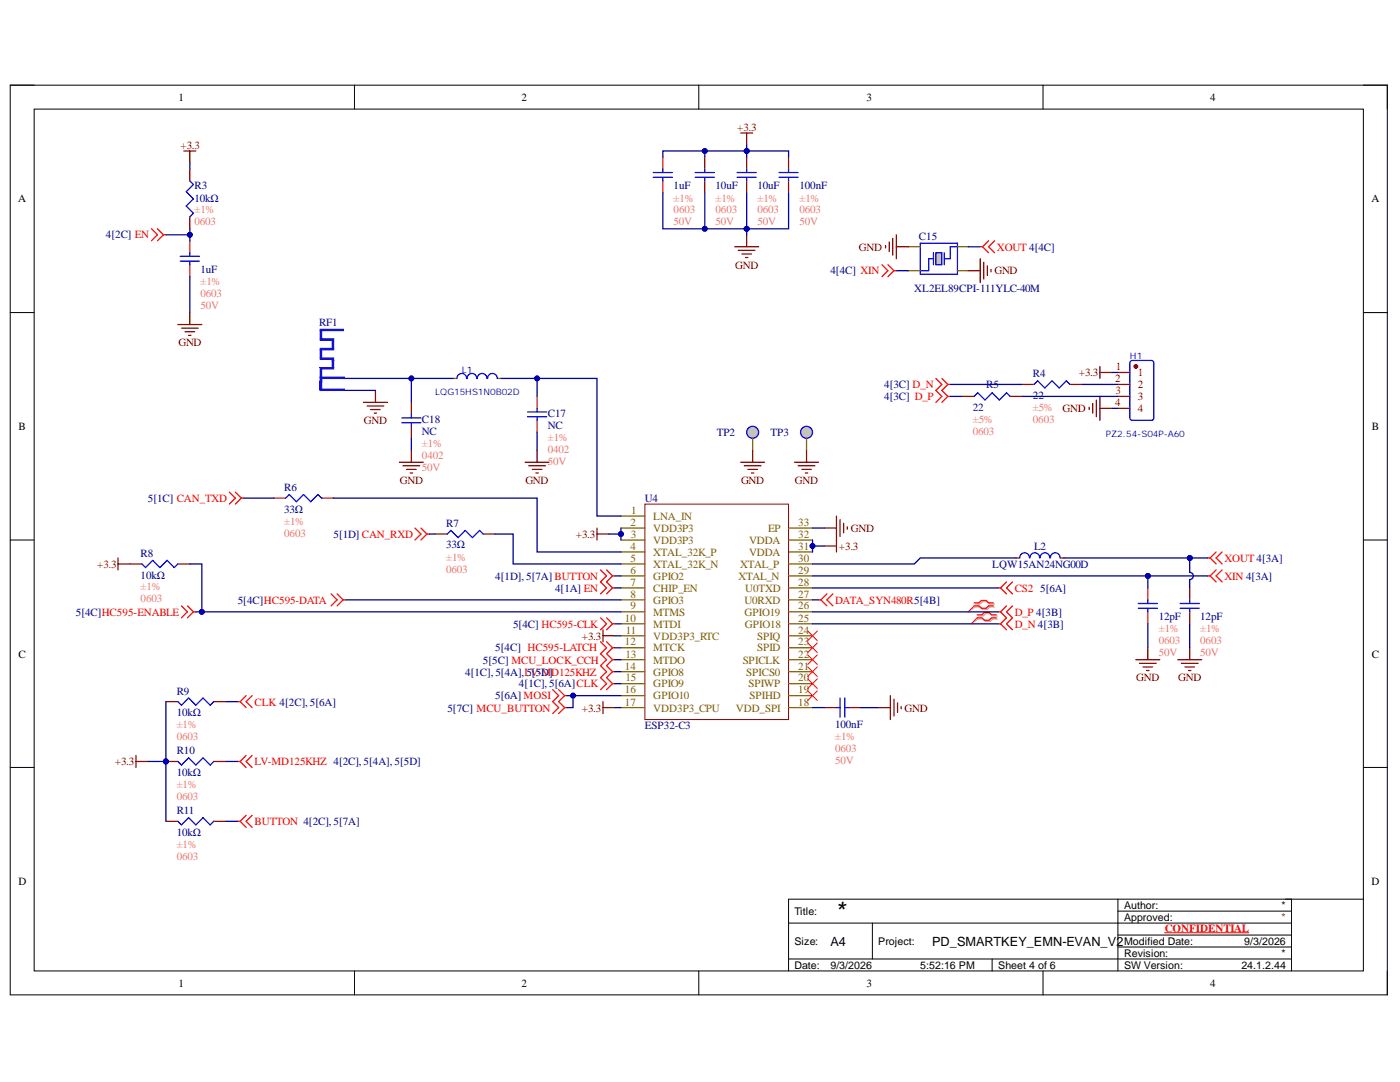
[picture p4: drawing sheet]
<svg xmlns="http://www.w3.org/2000/svg" width="279mm" height="216mm" viewBox="0 0 279 216" stroke-linecap="round" stroke-linejoin="round" font-family="sans-serif">
<defs><g id="words">
<text font-size="4.1" x="166.9" y="182.9">*</text>
<g font-size="2.5">
<text x="165.7" y="188.7">A4</text>
<text x="186" y="188.7">PD_SMARTKEY_EMN-EVAN_V2</text>
</g>
<g font-size="2.2">
<text x="35.6" y="20.1">1</text>
<text x="104.1" y="20.1">2</text>
<text x="172.9" y="20.1">3</text>
<text x="241.5" y="20.1">4</text>
<text x="3.6" y="40.4">A</text>
<text x="273.7" y="40.4">A</text>
<text x="3.7" y="85.8">B</text>
<text x="273.8" y="85.8">B</text>
<text x="3.7" y="131.2">C</text>
<text x="273.8" y="131.2">C</text>
<text x="3.7" y="176.6">D</text>
<text x="273.7" y="176.6">D</text>
<text x="35.6" y="196.9">1</text>
<text x="104.1" y="196.9">2</text>
<text x="172.9" y="196.9">3</text>
<text x="241.5" y="196.9">4</text>
</g>
<g font-size="2.2" fill="#800000">
<text x="36" y="29.7">+3.3</text>
<text x="147.1" y="26.1">+3.3</text>
<text x="146.7" y="53.6">GND</text>
<text x="171.4" y="50">GND</text>
<text x="198.4" y="54.8">GND</text>
<text x="35.6" y="69.1">GND</text>
<text x="215.3" y="75.1">+3.3</text>
<text x="212.1" y="82.2">GND</text>
<text x="72.6" y="84.6">GND</text>
<text x="79.8" y="96.6">GND</text>
<text x="104.8" y="96.6">GND</text>
<text x="147.9" y="96.6">GND</text>
<text x="158.6" y="96.6">GND</text>
<text x="114.9" y="107.3">+3.3</text>
<text x="169.8" y="106.1">GND</text>
<text x="19.4" y="113.3">+3.3</text>
<text x="167.4" y="109.7">+3.3</text>
<text x="116.1" y="127.6">+3.3</text>
<text x="226.8" y="136">GND</text>
<text x="235.1" y="136">GND</text>
<text x="116.1" y="142">+3.3</text>
<text x="180.5" y="142">GND</text>
<text x="22.9" y="152.7">+3.3</text>
</g>
<g font-size="2.2" fill="#000080">
<text x="38.8" y="37.8">R3</text>
<text x="38.8" y="40.2">10kΩ</text>
<text x="134.4" y="37.8">1uF</text>
<text x="142.8" y="37.8">10uF</text>
<text x="151.2" y="37.8">10uF</text>
<text x="159.6" y="37.8">100nF</text>
<text x="21.1" y="47.6">4[2C] EN</text>
<text x="183.4" y="47.8">C15</text>
<text x="40" y="54.5">1uF</text>
<text x="165.7" y="54.8">4[4C] XIN</text>
<text x="182.5" y="58.3">XL2EL89CPI-111YLC-40M</text>
<text x="63.7" y="65.1">RF1</text>
<text x="176.5" y="77.5">4[3C] D_N</text>
<text x="196.8" y="77.5">R5</text>
<text x="206.1" y="75.3">R4</text>
<text x="109.3" y="83.2">C17</text>
<text x="176.5" y="79.9">4[3C] D_P</text>
<text x="194.1" y="82">22</text>
<text x="206.1" y="79.6">22</text>
<text x="84.2" y="84.4">C18</text>
<text x="84.2" y="86.8">NC</text>
<text x="109.3" y="85.6">NC</text>
<text x="143.1" y="87.1">TP2</text>
<text x="153.8" y="87.1">TP3</text>
<text x="29.5" y="100.1">5[1C] CAN_TXD</text>
<text x="56.7" y="98">R6</text>
<text x="128.7" y="100.1">U4</text>
<text x="56.7" y="102.3">33Ω</text>
<text x="66.5" y="107.3">5[1D] CAN_RXD</text>
<text x="89" y="105.1">R7</text>
<text x="28.1" y="111.1">R8</text>
<text x="89" y="109.4">33Ω</text>
<text x="198" y="113.3">LQW15AN24NG00D</text>
<text x="206.4" y="109.7">L2</text>
<text x="28.1" y="115.4">10kΩ</text>
<text x="98.8" y="115.7">4[1D], 5[7A] BUTTON</text>
<text x="110.8" y="118.1">4[1A] EN</text>
<text x="207.6" y="118.1">5[6A]</text>
<text x="15.1" y="122.9">5[4C]HC595-ENABLE</text>
<text x="47.4" y="120.4">5[4C]HC595-DATA</text>
<text x="102.4" y="125.2">5[4C] HC595-CLK</text>
<text x="231.3" y="123.8">12pF</text>
<text x="239.5" y="123.8">12pF</text>
<text x="98.8" y="130">5[4C] HC595-LATCH</text>
<text x="92.8" y="134.8">4[1C], 5[4A],L5[5D]</text>
<text x="96.4" y="132.4">5[5C] MCU_LOCK_CCH</text>
<text x="103.6" y="137.2">4[1C], 5[6A]CLK</text>
<text x="35.3" y="138.6">R9</text>
<text x="35.3" y="142.9">10kΩ</text>
<text x="89.3" y="142">5[7C] MCU_BUTTON</text>
<text x="98.8" y="139.5">5[6A] MOSI</text>
<text x="128.7" y="145.5">ESP32-C3</text>
<text x="166.7" y="145.3">100nF</text>
<text x="35.3" y="150.5">R10</text>
<text x="35.3" y="154.8">10kΩ</text>
<text x="35.3" y="162.5">R11</text>
<text x="35.3" y="166.8">10kΩ</text>
</g>
<g font-size="2.2" fill="#dd7e6b">
<text x="134.4" y="40.2">±1%</text>
<text x="142.8" y="40.2">±1%</text>
<text x="151.2" y="40.2">±1%</text>
<text x="159.6" y="40.2">±1%</text>
<text x="38.8" y="42.6">±1%</text>
<text x="38.8" y="45">0603</text>
<text x="134.4" y="42.6">0603</text>
<text x="134.4" y="45">50V</text>
<text x="142.8" y="42.6">0603</text>
<text x="142.8" y="45">50V</text>
<text x="151.2" y="42.6">0603</text>
<text x="151.2" y="45">50V</text>
<text x="159.6" y="42.6">0603</text>
<text x="159.6" y="45">50V</text>
<text x="40" y="56.9">±1%</text>
<text x="40" y="59.3">0603</text>
<text x="40" y="61.7">50V</text>
<text x="206.1" y="82">±5%</text>
<text x="84.2" y="89.2">±1%</text>
<text x="109.3" y="88">±1%</text>
<text x="194.1" y="84.4">±5%</text>
<text x="194.1" y="86.8">0603</text>
<text x="206.1" y="84.4">0603</text>
<text x="84.2" y="91.5">0402</text>
<text x="84.2" y="94">50V</text>
<text x="109.3" y="90.3">0402</text>
<text x="109.3" y="92.7">50V</text>
<text x="56.7" y="104.7">±1%</text>
<text x="56.7" y="107.1">0603</text>
<text x="89" y="111.9">±1%</text>
<text x="28.1" y="117.8">±1%</text>
<text x="89" y="114.3">0603</text>
<text x="28.1" y="120.2">0603</text>
<text x="231.3" y="126.2">±1%</text>
<text x="231.3" y="128.5">0603</text>
<text x="231.3" y="131">50V</text>
<text x="239.5" y="126.2">±1%</text>
<text x="239.5" y="128.5">0603</text>
<text x="239.5" y="131">50V</text>
<text x="35.3" y="145.3">±1%</text>
<text x="35.3" y="147.7">0603</text>
<text x="166.7" y="147.7">±1%</text>
<text x="166.7" y="150.1">0603</text>
<text x="166.7" y="152.5">50V</text>
<text x="35.3" y="157.3">±1%</text>
<text x="35.3" y="159.6">0603</text>
<text x="35.3" y="169.2">±1%</text>
<text x="35.3" y="171.6">0603</text>
</g>
<g font-size="2.2" fill="#f00">
<text x="199" y="50">XOUT 4[4C]</text>
<text x="244.4" y="112.1">XOUT 4[3A]</text>
<text x="202.5" y="118.1">CS2</text>
<text x="244.4" y="115.7">XIN 4[3A]</text>
<text x="166.7" y="120.4">DATA_SYN480R5[4B]</text>
<text x="202.5" y="122.9">D_P 4[3B]</text>
<text x="202.5" y="125.2">D_N 4[3B]</text>
<text x="105.9" y="134.8">V-MD125KHZ</text>
<text x="50.8" y="140.8">CLK 4[2C], 5[6A]</text>
<text x="50.8" y="152.7">LV-MD125KHZ 4[2C], 5[4A], 5[5D]</text>
<text x="50.8" y="164.6">BUTTON 4[2C], 5[7A]</text>
<text x="232.4" y="185.9">CONFIDENTIAL</text>
</g>
<g font-size="2.2" fill="#800">
<text x="222.5" y="76.2">2</text>
<text x="222.7" y="73.9">1</text>
<text x="227.1" y="75.1">1</text>
<text x="227.1" y="77.5">2</text>
<text x="222.5" y="81.1">4</text>
<text x="222.6" y="78.7">3</text>
<text x="227.1" y="79.9">3</text>
<text x="227.1" y="82.2">4</text>
</g>
<g font-size="2.2" fill="#7f6000">
<text x="125.8" y="105">2</text>
<text x="125.9" y="107.3">3</text>
<text x="126" y="102.5">1</text>
<text x="130.4" y="103.7">LNA_IN</text>
<text x="130.4" y="106.1">VDD3P3</text>
<text x="153.3" y="106.1">EP</text>
<text x="159.3" y="107.3">32</text>
<text x="159.3" y="105">33</text>
<text x="125.8" y="109.7">4</text>
<text x="125.8" y="112.1">5</text>
<text x="130.4" y="108.5">VDD3P3</text>
<text x="130.4" y="110.9">XTAL_32K_P</text>
<text x="130.4" y="113.3">XTAL_32K_N</text>
<text x="147.7" y="113.3">XTAL_P</text>
<text x="149.5" y="110.9">VDDA</text>
<text x="149.5" y="108.5">VDDA</text>
<text x="159.3" y="112.1">30</text>
<text x="159.3" y="109.7">31</text>
<text x="125.8" y="114.5">6</text>
<text x="125.8" y="116.9">7</text>
<text x="125.8" y="119.2">8</text>
<text x="130.4" y="115.7">GPIO2</text>
<text x="130.4" y="118.1">CHIP_EN</text>
<text x="147.4" y="115.7">XTAL_N</text>
<text x="148.7" y="118.1">U0TXD</text>
<text x="159.3" y="119.2">27</text>
<text x="159.3" y="116.9">28</text>
<text x="159.3" y="114.5">29</text>
<text x="124.7" y="124.1">10</text>
<text x="125.8" y="121.6">9</text>
<text x="130.4" y="120.4">GPIO3</text>
<text x="130.4" y="122.9">MTMS</text>
<text x="130.4" y="125.2">MTDI</text>
<text x="148.6" y="122.9">GPIO19</text>
<text x="148.6" y="120.4">U0RXD</text>
<text x="148.6" y="125.2">GPIO18</text>
<text x="159.3" y="124.1">25</text>
<text x="159.3" y="121.6">26</text>
<text x="124.7" y="128.8">12</text>
<text x="124.8" y="131.2">13</text>
<text x="124.9" y="126.4">11</text>
<text x="130.4" y="127.6">VDD3P3_RTC</text>
<text x="130.4" y="130">MTCK</text>
<text x="151.1" y="130">SPID</text>
<text x="151.1" y="127.6">SPIQ</text>
<text x="159.3" y="131.2">22</text>
<text x="159.3" y="128.8">23</text>
<text x="159.3" y="126.4">24</text>
<text x="124.7" y="133.6">14</text>
<text x="124.8" y="136">15</text>
<text x="130.4" y="132.4">MTDO</text>
<text x="130.4" y="134.8">GPIO8</text>
<text x="130.4" y="137.2">GPIO9</text>
<text x="148.2" y="132.4">SPICLK</text>
<text x="148.9" y="134.8">SPICS0</text>
<text x="149.4" y="137.2">SPIWP</text>
<text x="159.3" y="136">20</text>
<text x="159.3" y="133.6">21</text>
<text x="124.7" y="138.3">16</text>
<text x="124.7" y="140.8">17</text>
<text x="130.4" y="139.5">GPIO10</text>
<text x="130.4" y="142">VDD3P3_CPU</text>
<text x="146.9" y="142">VDD_SPI</text>
<text x="149.6" y="139.5">SPIHD</text>
<text x="159.3" y="140.8">18</text>
<text x="159.3" y="138.3">19</text>
</g>
<g font-size="2.1">
<text x="158.5" y="182.5">Title:</text>
<text x="224.3" y="181.4">Author:</text>
<text x="224.3" y="183.7">Approved:</text>
<text x="255.8" y="181.4">*</text>
<text x="158.5" y="188.5">Size:</text>
<text x="175.3" y="188.5">Project:</text>
<text x="224.3" y="190.9">Revision:</text>
<text x="224.3" y="188.5">Modified Date:</text>
<text x="248.3" y="188.5">9/3/2026</text>
<text x="255.8" y="190.9">*</text>
<text x="158.5" y="193.4">Date:</text>
<text x="165.7" y="193.4">9/3/2026</text>
<text x="183.6" y="193.4">5:52:16 PM</text>
<text x="199.2" y="193.4">Sheet 4 of 6</text>
<text x="224.3" y="193.4">SW Version:</text>
<text x="247.7" y="193.4">24.1.2.44</text>
</g>
<text font-size="2.1" fill="#85200c" x="255.8" y="183.7">*</text>
<g font-size="1.8" fill="#00f">
<text x="225.5" y="71.6">H1</text>
<text x="92.2" y="74.5">L1</text>
<text x="86.8" y="78.8">LQG15HS1N0B02D</text>
<text x="220.7" y="87.1">PZ2.54-S04P-A60</text>
</g>
</g></defs>
<path d="M2 17h274.9v181.5h-274.9z" fill="none" stroke="#000" stroke-width=".2"/>
<path d="M6.8 21.8h265.3v171.9h-265.3z" fill-rule="evenodd" fill="#fff"/>
<g fill="none" stroke="#000" stroke-width=".2">
<path d="M2 17h4.8M70.7 17v4.8M139.5 17v4.8M208.2 17v4.8M272.1 17h4.8v4.8M6.8 21.8h265.3v171.9h-265.3zM2 62.4h4.8M272.1 62.4h4.8M2 107.8h4.8M272.1 107.8h4.8M2 153.1h4.8M272.1 153.1h4.8"/>
<path d="M223.1 179.4v14.3M257.7 179.4v14.3M272.1 179.4h-114.7v14.3M70.7 193.7v4.8M139.5 193.7v4.8M157.4 184.2h100.3M157.4 191.4h100.3M174.1 184.2v7.2M198 191.4v2.3M208.2 193.7v4.8M223.1 181.8h34.6M223.1 186.6h34.6"/>
<path d="M223.1 189h34.6M276.9 193.7v4.8"/>
</g>
<path d="M232.4 186.1h16.8" fill="none" stroke="#f00" stroke-width=".2"/>
<path d="M119.1 105.4v2.4M119.1 106.6h2.4" fill="none" stroke="#800000" stroke-width=".25"/>
<path d="M128.7 100.6h28.7v43h-28.7z" fill-rule="evenodd" fill="#fff"/>
<path d="M128.7 100.6h28.7v43h-28.7z" fill="none" stroke="#800000" stroke-width=".2"/>
<g fill="none" stroke="#7f6000" stroke-width=".25">
<path d="M123.9 103h4.8M123.9 105.4h4.8M123.9 107.8h4.8M123.9 110.1h4.8M123.9 112.5h4.8M123.9 114.9h4.8M123.9 117.3h4.8M123.9 119.7h4.8M157.4 105.4h4.8M157.4 107.8h4.8M157.4 110.1h4.8M157.4 112.5h4.8"/>
<path d="M157.4 114.9h4.8M157.4 117.3h4.8M157.4 119.7h4.8M123.9 122.1h4.8M123.9 124.5h4.8M123.9 126.9h4.8M123.9 129.3h4.8M123.9 131.6h4.8M123.9 134h4.8M123.9 136.4h4.8M123.9 138.8h4.8M157.4 122.1h4.8"/>
<path d="M157.4 124.5h4.8M157.4 126.9h4.8M157.4 129.3h4.8M157.4 131.6h4.8M157.4 134h4.8M157.4 136.4h4.8M157.4 138.8h4.8M123.9 141.2h4.8M157.4 141.2h4.8"/>
</g>
<path d="M164.5 105.4h2.4M166.9 103v4.8M167.7 103.7v3.3M168.4 104.4v1.9M169.1 105.1v.5" fill="none" stroke="#800000" stroke-width=".25"/>
<path d="M63.9 73.5h2.7M64.1 73.4v2.1" fill="none" stroke="#c0c0c0" stroke-width=".24"/>
<path d="M63.9 73.4h.3v2.1l-.3-.2zM63.9 73.4h2.7v.2h-2.4z" fill="none" stroke="#00f" stroke-width=".25"/>
<path d="M66.3 71.9h.3v1.5h-.3z" fill-rule="evenodd" fill="#c0c0c0"/>
<path d="M66.3 71.9h.3v1.5h-.3z" fill="none" stroke="#00f" stroke-width=".25"/>
<path d="M63.9 71.4h2.7v.5h-.3v-.2h.3h-2.7z" fill-rule="evenodd" fill="#c0c0c0"/>
<path d="M63.9 71.4h2.7v.5h-.3v-.2h.3h-2.7z" fill="none" stroke="#00f" stroke-width=".25"/>
<path d="M63.9 69.8h.3v1.6h-.3z" fill-rule="evenodd" fill="#c0c0c0"/>
<path d="M63.9 69.8h.3v1.6h-.3zM63.9 69.5h2.7v.3h-2.7z" fill="none" stroke="#00f" stroke-width=".25"/>
<path d="M63.9 69.7h2.7" fill="none" stroke="#c0c0c0" stroke-width=".24"/>
<path d="M66.3 67.9h.3v1.6h-.3z" fill-rule="evenodd" fill="#c0c0c0"/>
<path d="M63.9 67.6h2.7v.3h-2.7zM66.3 67.9h.3v1.6h-.3z" fill="none" stroke="#00f" stroke-width=".25"/>
<path d="M63.9 67.7h2.7" fill="none" stroke="#c0c0c0" stroke-width=".24"/>
<path d="M63.9 66h.3v1.6h-.3z" fill-rule="evenodd" fill="#c0c0c0"/>
<path d="M63.9 66h.3v1.6h-.3zM63.9 65.7h4.6v.3h-4.6z" fill="none" stroke="#00f" stroke-width=".25"/>
<path d="M63.9 65.8h4.6" fill="none" stroke="#c0c0c0" stroke-width=".24"/>
<path d="M68.5 75.5h.5M68.5 77.9h.5" fill="none" stroke="#7f6000" stroke-width=".25"/>
<path d="M63.9 76v1.9h.3v-1.9h-.3v1.7h4.8v.2h-4.8z" fill-rule="evenodd" fill="#c0c0c0"/>
<path d="M63.9 76v1.9h.3v-1.9h-.3v1.7h4.8v.2h-4.8zM63.9 75.3h4.8v.2h-4.8z" fill="none" stroke="#00f" stroke-width=".25"/>
<path d="M63.9 75.4h4.8" fill="none" stroke="#c0c0c0" stroke-width=".24"/>
<path d="M63.9 75.3h.3v.9h-.3z" fill-rule="evenodd" fill="#c0c0c0"/>
<g fill="none" stroke="#00f" stroke-width=".25">
<path d="M130.4 35.4h3.8M130.4 34.4h3.8M132.3 33.7v.7M132.3 35.4v.7M138.7 35.4h3.9M138.7 34.4h3.9M140.6 33.7v.7M140.6 35.4v.7M147.1 35.4h3.8M147.1 34.4h3.8M149 33.7v.7M149 35.4v.7"/>
<path d="M155.5 35.4h3.8M155.5 34.4h3.8M157.4 33.7v.7M157.4 35.4v.7M185.6 51.6h.7M186.3 50.4v2.4M188.4 50.4v2.4M188.4 51.6h.8M63.9 75.3h.3v.9h-.3z"/>
</g>
<g fill="none" stroke="#800000" stroke-width=".25">
<path d="M146.6 49.2h4.8M147.3 50h3.4M148.1 50.7h1.9M148.8 51.4h.5M149 46.8v2.4M74.9 77.9v2.4M72.5 80.3h4.8M73.3 81h3.3M74 81.7h1.9M74.7 82.4h.5M79.7 92.2h4.8M80.4 92.9h3.4"/>
<path d="M81.1 93.7h2M81.9 94.4h.4M82.1 89.8v2.4M104.8 92.2h4.8M105.5 92.9h3.4M106.2 93.7h1.9M106.9 94.4h.5M107.2 89.8v2.4"/>
</g>
<path d="M132.3 31.3v2.4M132.3 36.1v2.4M140.6 31.3v2.4M140.6 36.1v2.4M149 31.3v2.4M149 36.1v2.4M157.4 31.3v2.4M157.4 36.1v2.4" fill="none" stroke="#a61c00" stroke-width=".25"/>
<path d="M186.8 50.4h1.2v2.4h-1.2z" fill-rule="evenodd" fill="#c0c0c0"/>
<g fill="none" stroke="#00f" stroke-width=".25">
<path d="M183.7 48.5h7.4v6.2h-7.4zM185.6 51.6h-.3v2.4h-1.6M186.8 50.4h1.2v2.4h-1.2zM191.1 49.2h-1.5v2.4h-.4M229.1 119.7v.7M237.4 119.7v.7M227.2 121.4h3.8M227.2 120.4h3.8M229.1 121.4v.7M235.5 121.4h3.8M235.5 120.4h3.8M237.4 121.4v.7"/>
<path d="M35.5 163.9l.7 .7 1.4-1.4 1.5 1.4 1.4-1.4 1.4 1.4 .8-.7"/>
</g>
<path d="M181.3 54h2.4M181.3 49.2h2.4M191.1 54h2.1M191.1 49.2h2.1" fill="none" stroke="#7f6000" stroke-width=".25"/>
<g fill="none" stroke="#800000" stroke-width=".25">
<path d="M176.7 49v.5M177.5 48.3v1.9M178.2 47.6v3.3M178.9 46.8v4.8M178.9 49.2h2.4M193.2 54h2.4M195.6 51.6v4.8M196.3 52.3v3.4M197.1 53.1v1.9M197.8 53.8v.5M164.5 108.9h2.4M166.9 107.8v2.3"/>
<path d="M120.3 125.7v2.4M120.3 126.9h2.4M226.7 131.6h4.8M227.4 132.4h3.3M228.1 133.1h1.9M228.8 133.8h.5M229.1 129.3v2.3M235 131.6h4.8M235.8 132.4h3.3M236.5 133.1h1.9M237.2 133.8h.5M237.4 129.3v2.3"/>
<path d="M120.3 140v2.4M120.3 141.2h2.4"/>
</g>
<g fill="none" stroke="#f00" stroke-width=".25">
<path d="M176 52.8l1.2 1.2-1.2 1.2M177.2 52.8l1.2 1.2M178.4 54l-1.2 1.2M178.4 54h.5M195.6 49.2h.5M196.1 49.2l1.2 1.2M197.3 48l-1.2 1.2M198.5 48l-1.2 1.2 1.2 1.2M119.9 116.1l1.2 1.2-1.2 1.2M121.1 116.1l1.1 1.2M122.2 117.3l-1.1 1.2M122.2 117.3h.5"/>
<path d="M241 114.9h.5M241 111.3h.5M241.5 114.9l1.2 1.2M241.5 111.3l1.2 1.2M242.7 113.7l-1.2 1.2M242.7 110.1l-1.2 1.2M243.9 113.7l-1.2 1.2 1.2 1.2M243.9 110.1l-1.2 1.2 1.2 1.2M199.2 122.1h.5M199.2 124.5h.5M199.7 122.1l1.2 1.2-1.2 1.2M199.7 124.5l1.2 1.2"/>
<path d="M200.9 120.9l-1.2 1.2M202.1 120.9l-1.2 1.2 1.2 1.2-1.2 1.2 1.2 1.2"/>
</g>
<path d="M229.1 117.3v2.4M237.4 117.3v2.4M229.1 122.1v2.4M237.4 122.1v2.4" fill="none" stroke="#a61c00" stroke-width=".25"/>
<path d="M33.1 163.9h2.4M42.7 163.9h2.4" fill="none" stroke="#980000" stroke-width=".25"/>
<circle cx="33.1" cy="151.9" r=".48" fill="#000080"/>
<circle cx="33.1" cy="151.9" r=".48" fill="none" stroke="#000080" stroke-width=".2"/>
<path d="M33.1 151.9h2.4M42.7 151.9h2.4" fill="none" stroke="#980000" stroke-width=".25"/>
<circle cx="33.1" cy="151.9" r=".48" fill="#000080"/>
<circle cx="33.1" cy="151.9" r=".48" fill="none" stroke="#000080" stroke-width=".2"/>
<path d="M37.9 36.1l.7 .7-1.4 1.4 1.4 1.5-1.4 1.4 1.4 1.4-.7 .8M36 52.1h3.8M36 51.1h3.8M37.9 50.4v.7M37.9 52.1v.7M35.5 151.9l.7 .8 1.4-1.5 1.5 1.5 1.4-1.5 1.4 1.5 .8-.8M35.5 140l.7 .7 1.4-1.4 1.5 1.4 1.4-1.4 1.4 1.4 .8-.7" fill="none" stroke="#00f" stroke-width=".25"/>
<path d="M37.9 33.7v2.4M37.9 43.3v2.4M33.1 140h2.4M42.7 140h2.4" fill="none" stroke="#980000" stroke-width=".25"/>
<path d="M36.7 30.1h2.4M37.9 30.1v2.4M147.8 26.5h2.4M149 26.5v2.4M35.5 64.8h4.8M36.2 65.5h3.4M36.9 66.2h1.9M37.6 66.9h.5M37.9 62.4v2.4M27.1 150.7v2.4M27.1 151.9h2.4" fill="none" stroke="#800000" stroke-width=".25"/>
<path d="M30.2 45.7l1.2 1.1-1.2 1.2M31.4 45.7l1.2 1.1M32.6 46.8l-1.2 1.2M32.6 46.8h.5" fill="none" stroke="#f00" stroke-width=".25"/>
<path d="M37.9 48v2.4M37.9 52.8v2.4" fill="none" stroke="#a61c00" stroke-width=".25"/>
<circle cx="150.2" cy="86.3" r="1.19" fill="#c0c0c0"/>
<circle cx="150.2" cy="86.3" r="1.19" fill="none" stroke="#00f" stroke-width=".25"/>
<path d="M150.2 87.5v2.3" fill="none" stroke="#7f6000" stroke-width=".25"/>
<circle cx="161" cy="86.3" r="1.19" fill="#c0c0c0"/>
<g fill="none" stroke="#00f" stroke-width=".25">
<path d="M91.2 75.5a.95 .95 0 0 1 1-1 .95 .95 0 0 1 .9 1M93.2 75.5a.95 .95 0 0 1 1-1 .95 .95 0 0 1 .9 1M95.3 75.5a.95 .95 0 0 1 .9-1 .95 .95 0 0 1 1 1M97.3 75.5a.95 .95 0 0 1 1-1 .95 .95 0 0 1 .9 1M194.4 79.1l.7-.7 1.5 1.4 1.4-1.4 1.4 1.4 1.5-1.4 .7 .7M206.4 76.7l.7-.7 1.4 1.4 1.5-1.4 1.4 1.4 1.4-1.4 .7 .7M80.2 84.3h3.8M80.2 83.4h3.8M82.1 82.7v.7M82.1 84.3v.8M105.3 83.2h3.8M105.3 82.2h3.8"/>
<path d="M107.2 81.5v.7M107.2 83.2v.7"/>
<circle cx="161" cy="86.3" r="1.19"/>
</g>
<path d="M90.5 75.5h.7M99.3 75.5h.7M161 87.5v2.3" fill="none" stroke="#7f6000" stroke-width=".25"/>
<path d="M147.8 92.2h4.8M148.5 92.9h3.4M149.3 93.7h1.9M150 94.4h.4M150.2 89.8v2.4M158.6 92.2h4.8M159.3 92.9h3.3M160 93.7h1.9M160.7 94.4h.5M161 89.8v2.4" fill="none" stroke="#800000" stroke-width=".25"/>
<path d="M192 79.1h2.4M201.6 79.1h2.4M204 76.7h2.4M213.5 76.7h2.4" fill="none" stroke="#980000" stroke-width=".25"/>
<path d="M107.2 79.1v2.4M82.1 80.3v2.4M82.1 85.1v2.4M107.2 83.9v2.4" fill="none" stroke="#a61c00" stroke-width=".25"/>
<path d="M225.7 72l4.1-.1 .4 .3 .1 11.2-.3 .4-4 .1-.4-.3-.1-11.2z" fill="#fff"/>
<path d="M225.7 72l4.1-.1 .4 .3 .1 11.2-.3 .4-4 .1-.4-.3-.1-11.2z" fill="none" stroke="#00f" stroke-width=".25"/>
<circle cx="226.7" cy="73.1" r=".36" fill="#800"/>
<g fill="none" stroke="#800" stroke-width=".25">
<path d="M223.1 74.3h2.4M223.1 76.7h2.4M223.1 79.1h2.4M223.1 81.5h2.4M202.8 111.3h.7M211.6 111.3h.7"/>
<circle cx="226.7" cy="73.1" r=".36"/>
</g>
<g fill="none" stroke="#800000" stroke-width=".25">
<path d="M218.8 79.8v3.4M219.5 73.1v2.4M219.5 79.1v4.8M219.5 74.3h2.4M217.4 81.2v.5M218.1 80.5v1.9M219.5 81.5h2.4M23.5 111.3v2.4M23.5 112.5h2.4M177.7 138.8v4.8M178.4 139.5v3.4M175.3 141.2h2.4"/>
<path d="M179.1 140.2v1.9M179.8 141v.4"/>
</g>
<g fill="none" stroke="#f00" stroke-width=".25">
<path d="M186.8 75.5l1.2 1.2-1.2 1.2 1.2 1.2-1.2 1.2M188 75.5l1.2 1.2M189.2 79.1l-1.2 1.2M189.2 76.7l-1.2 1.2 1.2 1.2M189.2 79.1h.4M189.2 76.7h.4M45.8 98.2l1.2 1.2-1.2 1.2M47 98.2l1.2 1.2M48.2 99.4l-1.2 1.2M48.2 99.4h.4M66.1 118.5l1.2 1.2-1.2 1.2M67.3 118.5l1.2 1.2"/>
<path d="M68.5 119.7h.5M68.5 119.7l-1.2 1.2M82.8 105.4l1.2 1.2-1.2 1.2M84 105.4l1.2 1.2M85.2 106.6l-1.2 1.2M85.2 106.6h.5M119.9 113.7l1.2 1.2-1.2 1.2M121.1 113.7l1.1 1.2M122.2 114.9l-1.1 1.2M122.2 114.9h.5M163.4 119.7h.4M163.8 119.7l1.2 1.2"/>
<path d="M165 118.5l-1.2 1.2M166.2 118.5l-1.2 1.2 1.2 1.2M199.2 117.3h.5M199.7 117.3l1.2 1.2M200.9 116.1l-1.2 1.2M202.1 116.1l-1.2 1.2 1.2 1.2M36.2 120.9l1.2 1.2-1.2 1.2M37.4 120.9l1.2 1.2M38.6 122.1l-1.2 1.2M38.6 122.1h.5M49.1 138.8l-1.2 1.2M50.3 138.8l-1.2 1.2 1.2 1.2"/>
<path d="M110.3 137.6l1.2 1.2-1.2 1.2M111.5 137.6l1.2 1.2M112.7 138.8l-1.2 1.2M112.7 138.8h.5M119.9 128.1l1.2 1.2-1.2 1.1 1.2 1.2-1.2 1.2 1.2 1.2-1.2 1.2 1.2 1.2-1.2 1.2M119.9 123.3l1.2 1.2-1.2 1.2M121.1 123.3l1.1 1.2M121.1 128.1l1.1 1.2M122.2 129.3l-1.1 1.1 1.1 1.2M122.2 134l-1.1 1.2 1.1 1.2M122.2 131.6l-1.1 1.2 1.1 1.2M122.2 134h.5"/>
<path d="M122.2 124.5l-1.1 1.2M122.2 124.5h.5M122.2 129.3h.5M122.2 136.4l-1.1 1.2M122.2 136.4h.5M122.2 131.6h.5M194.4 120.3h1l.5-.5h.9l.5 .5h.9M194.4 120.9h1l.5 .5h.9l.5-.5h.9M195 122.7h1l.4-.5h1l.5 .5h.9M195 123.3h1l.4 .5h1l.5-.5h.9M47.4 140h.5M47.4 151.9h.5"/>
<path d="M47.9 140l1.2 1.2M47.9 151.9l1.2 1.2M49.1 150.7l-1.2 1.2M50.3 150.7l-1.2 1.2 1.2 1.2M47.4 163.9h.5M47.9 163.9l1.2 1.2M49.1 162.7l-1.2 1.2M50.3 162.7l-1.2 1.2 1.2 1.2"/>
</g>
<path d="M194.7 120.5h.9l.5-.4h1l.4 .4h1M194.7 121.1h.9l.5 .5h1l.4-.5h1M195.3 122.9h.9l.5-.5h.9l.5 .5h1M195.3 123.5h.9l.5 .5h.9l.5-.5h1" fill="none" stroke="#d0a3a3" stroke-width=".25"/>
<path d="M194.7 121.1l-1.5 1M195.3 123.5l-1.5 1" fill="none" stroke="#d0a3a3" stroke-width=".2"/>
<g fill="none" stroke="#f00" stroke-width=".2">
<path d="M161.2 125.9l1.9 1.9M161.2 128.3l1.9 1.9M161.2 130.7l1.9 1.9M161.2 133.1l1.9 1.9M161.2 135.5l1.9 1.9M161.2 137.9l1.9 1.9M163.1 125.9l-1.9 1.9M163.1 128.3l-1.9 1.9M163.1 130.7l-1.9 1.9M163.1 133.1l-1.9 1.9M163.1 135.5l-1.9 1.9M163.1 137.9l-1.9 1.9"/>
<path d="M194.4 120.9l-1.2 1.2M195 123.3l-1.2 1.2"/>
</g>
<path d="M57 99.4l.7-.7 1.5 1.4 1.4-1.4 1.4 1.4 1.5-1.4 .7 .7M28.3 112.5l.7 .7 1.5-1.4 1.4 1.4 1.4-1.4 1.5 1.4 .7-.7M89.3 106.6l.7-.8 1.4 1.5 1.4-1.5 1.5 1.5 1.4-1.5 .7 .8M203.5 111.3a.95 .95 0 0 1 1-1 .95 .95 0 0 1 .9 1M205.6 111.3a.95 .95 0 0 1 .9-1 .95 .95 0 0 1 1 1M207.6 111.3a.95 .95 0 0 1 .9-1 .95 .95 0 0 1 1 1M209.6 111.3a.95 .95 0 0 1 1-1 .95 .95 0 0 1 1 1M167.7 139.3v3.8M168.6 139.3v3.8M166.9 141.2h.8M168.6 141.2h.7" fill="none" stroke="#00f" stroke-width=".25"/>
<path d="M54.6 99.4h2.4M64.2 99.4h2.4M25.9 112.5h2.4M35.5 112.5h2.4M86.9 106.6h2.4M96.4 106.6h2.4" fill="none" stroke="#980000" stroke-width=".25"/>
<path d="M164.5 141.2h2.4M169.3 141.2h2.4" fill="none" stroke="#a61c00" stroke-width=".25"/>
<path d="M82.1 75.5v4.8M162.2 105.4h2.3" fill="none" stroke="#000080" stroke-width=".25"/>
<circle cx="82.1" cy="75.5" r=".48" fill="#000080"/>
<circle cx="82.1" cy="75.5" r=".48" fill="none" stroke="#000080" stroke-width=".2"/>
<path d="M149 30.1v1.2M69 77.9h5.9M82.1 87.5v2.3" fill="none" stroke="#000080" stroke-width=".25"/>
<circle cx="149" cy="30.1" r=".48" fill="#000080"/>
<circle cx="149" cy="30.1" r=".48" fill="none" stroke="#000080" stroke-width=".2"/>
<path d="M140.6 30.1v1.2" fill="none" stroke="#000080" stroke-width=".25"/>
<circle cx="140.6" cy="30.1" r=".48" fill="#000080"/>
<circle cx="140.6" cy="30.1" r=".48" fill="none" stroke="#000080" stroke-width=".2"/>
<path d="M149 38.5v7.2" fill="none" stroke="#000080" stroke-width=".25"/>
<circle cx="149" cy="45.7" r=".48" fill="#000080"/>
<circle cx="149" cy="45.7" r=".48" fill="none" stroke="#000080" stroke-width=".2"/>
<path d="M140.6 38.5v7.2" fill="none" stroke="#000080" stroke-width=".25"/>
<circle cx="140.6" cy="45.7" r=".48" fill="#000080"/>
<circle cx="140.6" cy="45.7" r=".48" fill="none" stroke="#000080" stroke-width=".2"/>
<path d="M149 45.7v1.1" fill="none" stroke="#000080" stroke-width=".25"/>
<circle cx="149" cy="45.7" r=".48" fill="#000080"/>
<circle cx="149" cy="45.7" r=".48" fill="none" stroke="#000080" stroke-width=".2"/>
<path d="M149 28.9v1.2" fill="none" stroke="#000080" stroke-width=".25"/>
<circle cx="149" cy="30.1" r=".48" fill="#000080"/>
<circle cx="149" cy="30.1" r=".48" fill="none" stroke="#000080" stroke-width=".2"/>
<path d="M162.2 108.9h2.3" fill="none" stroke="#000080" stroke-width=".25"/>
<circle cx="162.2" cy="108.9" r=".48" fill="#000080"/>
<circle cx="162.2" cy="108.9" r=".48" fill="none" stroke="#000080" stroke-width=".2"/>
<path d="M121.5 106.6h2.4" fill="none" stroke="#000080" stroke-width=".25"/>
<circle cx="123.9" cy="106.6" r=".48" fill="#000080"/>
<circle cx="123.9" cy="106.6" r=".48" fill="none" stroke="#000080" stroke-width=".2"/>
<path d="M178.9 54h2.4M193.2 49.2h2.4M237.4 111.3h3.6M237.4 124.5v4.8" fill="none" stroke="#000080" stroke-width=".25"/>
<circle cx="237.4" cy="111.3" r=".48" fill="#000080"/>
<circle cx="237.4" cy="111.3" r=".48" fill="none" stroke="#000080" stroke-width=".2"/>
<path d="M229.1 114.9h11.9" fill="none" stroke="#000080" stroke-width=".25"/>
<circle cx="229.1" cy="114.9" r=".48" fill="#000080"/>
<circle cx="229.1" cy="114.9" r=".48" fill="none" stroke="#000080" stroke-width=".2"/>
<path d="M229.1 114.9v2.4" fill="none" stroke="#000080" stroke-width=".25"/>
<circle cx="229.1" cy="114.9" r=".48" fill="#000080"/>
<circle cx="229.1" cy="114.9" r=".48" fill="none" stroke="#000080" stroke-width=".2"/>
<path d="M107.2 75.5v3.6M229.1 124.5v4.8" fill="none" stroke="#000080" stroke-width=".25"/>
<circle cx="107.2" cy="75.5" r=".48" fill="#000080"/>
<circle cx="107.2" cy="75.5" r=".48" fill="none" stroke="#000080" stroke-width=".2"/>
<path d="M69 75.5h21.5M107.2 86.3v3.5" fill="none" stroke="#000080" stroke-width=".25"/>
<circle cx="82.1" cy="75.5" r=".48" fill="#000080"/>
<circle cx="82.1" cy="75.5" r=".48" fill="none" stroke="#000080" stroke-width=".2"/>
<path d="M100 75.5h19.1v27.5h4.8" fill="none" stroke="#000080" stroke-width=".25"/>
<circle cx="107.2" cy="75.5" r=".48" fill="#000080"/>
<circle cx="107.2" cy="75.5" r=".48" fill="none" stroke="#000080" stroke-width=".2"/>
<path d="M123.9 105.4v2.4" fill="none" stroke="#000080" stroke-width=".25"/>
<circle cx="123.9" cy="106.6" r=".48" fill="#000080"/>
<circle cx="123.9" cy="106.6" r=".48" fill="none" stroke="#000080" stroke-width=".2"/>
<path d="M132.3 38.5v7.2h25.1v-7.2" fill="none" stroke="#000080" stroke-width=".25"/>
<circle cx="140.6" cy="45.7" r=".48" fill="#000080"/>
<circle cx="140.6" cy="45.7" r=".48" fill="none" stroke="#000080" stroke-width=".2"/>
<circle cx="149" cy="45.7" r=".48" fill="#000080"/>
<circle cx="149" cy="45.7" r=".48" fill="none" stroke="#000080" stroke-width=".2"/>
<path d="M162.2 107.8v2.3" fill="none" stroke="#000080" stroke-width=".25"/>
<circle cx="162.2" cy="108.9" r=".48" fill="#000080"/>
<circle cx="162.2" cy="108.9" r=".48" fill="none" stroke="#000080" stroke-width=".2"/>
<path d="M33.1 46.8h4.8M122.7 126.9h1.2" fill="none" stroke="#000080" stroke-width=".25"/>
<circle cx="37.9" cy="46.8" r=".48" fill="#000080"/>
<circle cx="37.9" cy="46.8" r=".48" fill="none" stroke="#000080" stroke-width=".2"/>
<path d="M37.9 32.5v1.2M37.9 55.2v7.2M237.4 111.3v2.9a.71 .71 0 0 1 .8 .7 .71 .71 0 0 1-.8 .7v1.7" fill="none" stroke="#000080" stroke-width=".25"/>
<circle cx="237.4" cy="111.3" r=".48" fill="#000080"/>
<circle cx="237.4" cy="111.3" r=".48" fill="none" stroke="#000080" stroke-width=".2"/>
<path d="M132.3 31.3v-1.2h25.1v1.2" fill="none" stroke="#000080" stroke-width=".25"/>
<circle cx="140.6" cy="30.1" r=".48" fill="#000080"/>
<circle cx="140.6" cy="30.1" r=".48" fill="none" stroke="#000080" stroke-width=".2"/>
<circle cx="149" cy="30.1" r=".48" fill="#000080"/>
<circle cx="149" cy="30.1" r=".48" fill="none" stroke="#000080" stroke-width=".2"/>
<g fill="none" stroke="#000080" stroke-width=".25">
<path d="M221.9 74.3h1.2M221.9 81.5h1.2M122.7 114.9h1.2M122.7 117.3h1.2M162.2 119.7h1.2M122.7 129.3h1.2M122.7 131.6h1.2M122.7 124.5h1.2M122.7 136.4h1.2M33.1 151.9v12M45.1 140h2.3M45.1 151.9h2.3"/>
<path d="M122.7 141.2h1.2M45.1 163.9h2.3"/>
</g>
<circle cx="33.1" cy="151.9" r=".48" fill="#000080"/>
<circle cx="33.1" cy="151.9" r=".48" fill="none" stroke="#000080" stroke-width=".2"/>
<path d="M33.1 140v11.9h-3.6" fill="none" stroke="#000080" stroke-width=".25"/>
<circle cx="33.1" cy="151.9" r=".48" fill="#000080"/>
<circle cx="33.1" cy="151.9" r=".48" fill="none" stroke="#000080" stroke-width=".2"/>
<path d="M37.9 45.7v2.3M189.6 79.1h2.4M189.6 76.7h14.4M204 79.1h19.1M215.9 76.7h7.2M69 119.7h54.9M162.2 122.1h37M162.2 124.5h37" fill="none" stroke="#000080" stroke-width=".25"/>
<circle cx="37.9" cy="46.8" r=".48" fill="#000080"/>
<circle cx="37.9" cy="46.8" r=".48" fill="none" stroke="#000080" stroke-width=".2"/>
<path d="M37.9 112.5h2.4v9.6h-1.2M85.7 106.6h1.2M98.8 106.6h3.6v5.9h21.5" fill="none" stroke="#000080" stroke-width=".25"/>
<circle cx="40.3" cy="122.1" r=".48" fill="#000080"/>
<circle cx="40.3" cy="122.1" r=".48" fill="none" stroke="#000080" stroke-width=".2"/>
<path d="M40.3 122.1h83.6" fill="none" stroke="#000080" stroke-width=".25"/>
<circle cx="40.3" cy="122.1" r=".48" fill="#000080"/>
<circle cx="40.3" cy="122.1" r=".48" fill="none" stroke="#000080" stroke-width=".2"/>
<path d="M162.2 117.3h37M202.8 111.3h-19.1l-1.2 1.2h-20.3M212.3 111.3h25.1M122.7 134h1.2" fill="none" stroke="#000080" stroke-width=".25"/>
<circle cx="237.4" cy="111.3" r=".48" fill="#000080"/>
<circle cx="237.4" cy="111.3" r=".48" fill="none" stroke="#000080" stroke-width=".2"/>
<path d="M162.2 114.9h66.9" fill="none" stroke="#000080" stroke-width=".25"/>
<circle cx="229.1" cy="114.9" r=".48" fill="#000080"/>
<circle cx="229.1" cy="114.9" r=".48" fill="none" stroke="#000080" stroke-width=".2"/>
<path d="M48.6 99.4h6M66.6 99.4h40.6v10.7h16.7M113.2 138.8h10.7M162.2 141.2h2.3M171.7 141.2h3.6" fill="none" stroke="#000080" stroke-width=".25"/>
<circle cx="114.4" cy="138.8" r=".48" fill="#000080"/>
<circle cx="114.4" cy="138.8" r=".48" fill="none" stroke="#000080" stroke-width=".2"/>
<path d="M110.3 140l1.2 1.2-1.2 1.2M111.5 140l1.2 1.2M112.7 141.2l-1.2 1.2M112.7 141.2h.5" fill="none" stroke="#f00" stroke-width=".25"/>
<path d="M114.4 138.8v2.4h-1.2" fill="none" stroke="#000080" stroke-width=".25"/>
<circle cx="114.4" cy="138.8" r=".48" fill="#000080"/>
<circle cx="114.4" cy="138.8" r=".48" fill="none" stroke="#000080" stroke-width=".2"/>
<use href="#words"/>
</svg>
